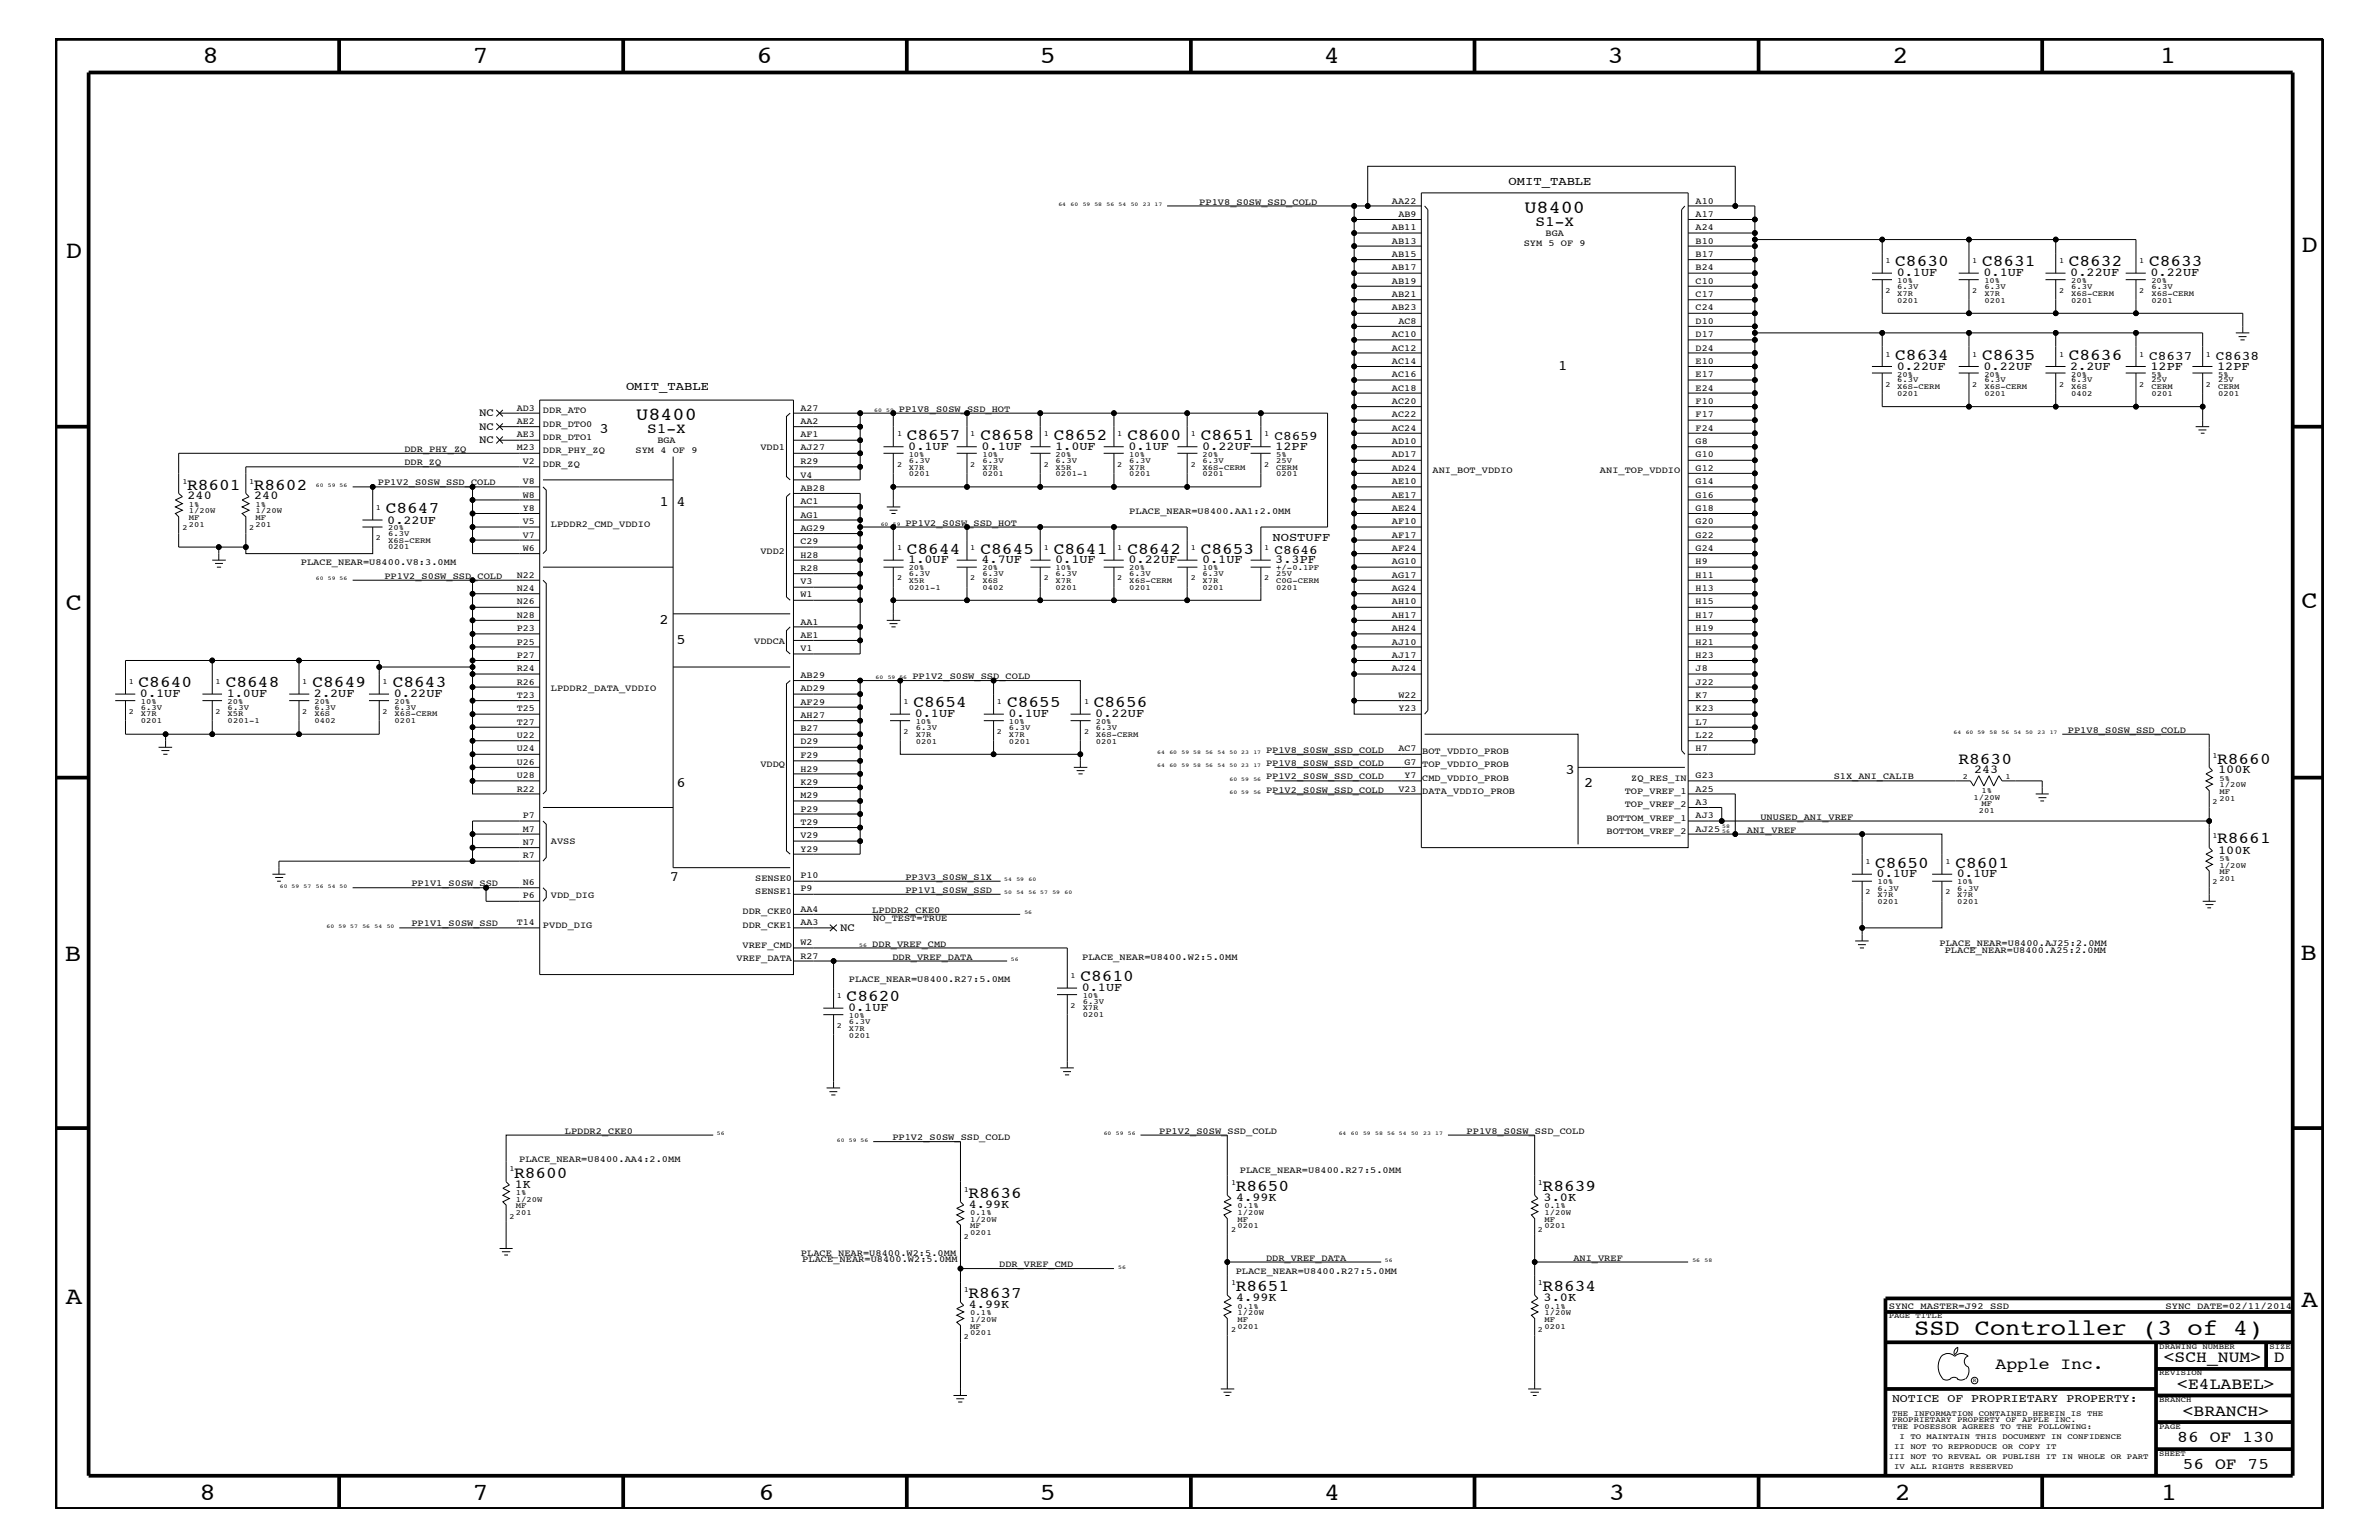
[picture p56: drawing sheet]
<svg xmlns="http://www.w3.org/2000/svg" width="432mm" height="279mm" viewBox="0 0 432 279" stroke-linecap="round" stroke-linejoin="round" font-family="sans-serif">
<defs><g id="words">
<g font-size="4.5">
<text x="36.7" y="11.5">8</text>
<text x="85.8" y="11.5">7</text>
<text x="137.3" y="11.5">6</text>
<text x="188.7" y="11.5">5</text>
<text x="240.3" y="11.5">4</text>
<text x="291.8" y="11.5">3</text>
<text x="343.5" y="11.5">2</text>
<text x="392" y="11.5">1</text>
<text x="11.9" y="46.8">D</text>
<text x="417.7" y="45.7">D</text>
<text x="11.9" y="110.6">C</text>
<text x="417.7" y="110.4">C</text>
<text x="11.8" y="174.3">B</text>
<text x="417.6" y="174.2">B</text>
<text x="11.9" y="236.7">A</text>
<text x="417.7" y="237.1">A</text>
<text x="36.2" y="272.1">8</text>
<text x="85.8" y="272.1">7</text>
<text x="137.7" y="272.1">6</text>
<text x="188.7" y="272.1">5</text>
<text x="240.4" y="272.1">4</text>
<text x="292" y="272.1">3</text>
<text x="343.9" y="272.1">2</text>
<text x="392.2" y="272.1">1</text>
</g>
<text font-size="4.1" x="347.4" y="242.3">SSD Controller (3 of 4)</text>
<g font-size="3.3">
<text x="276.7" y="38.6">U8400</text>
<text x="115.5" y="76.2">U8400</text>
</g>
<g font-size="3">
<text x="344" y="48.3">C8630</text>
<text x="359.7" y="48.3">C8631</text>
<text x="375.5" y="48.3">C8632</text>
<text x="390.1" y="48.3">C8633</text>
<text x="344" y="65.3">C8634</text>
<text x="359.7" y="65.3">C8635</text>
<text x="375.5" y="65.3">C8636</text>
<text x="164.6" y="79.9">C8657</text>
<text x="178" y="79.9">C8658</text>
<text x="191.3" y="79.9">C8652</text>
<text x="204.6" y="79.9">C8600</text>
<text x="217.9" y="79.9">C8651</text>
<text x="34" y="88.8">R8601</text>
<text x="46.1" y="88.8">R8602</text>
<text x="70" y="93.2">C8647</text>
<text x="164.6" y="100.4">C8644</text>
<text x="178" y="100.4">C8645</text>
<text x="191.3" y="100.4">C8641</text>
<text x="204.6" y="100.4">C8642</text>
<text x="217.9" y="100.4">C8653</text>
<text x="25.1" y="124.7">C8640</text>
<text x="41" y="124.7">C8648</text>
<text x="56.7" y="124.7">C8649</text>
<text x="71.3" y="124.7">C8643</text>
<text x="165.8" y="128.3">C8654</text>
<text x="182.8" y="128.3">C8655</text>
<text x="198.5" y="128.3">C8656</text>
<text x="355.5" y="138.6">R8630</text>
<text x="402.4" y="138.5">R8660</text>
<text x="402.4" y="153">R8661</text>
<text x="340.4" y="157.4">C8650</text>
<text x="354.9" y="157.4">C8601</text>
<text x="196.1" y="178">C8610</text>
<text x="153.7" y="181.6">C8620</text>
<text x="93.3" y="213.6">R8600</text>
<text x="175.8" y="217.3">R8636</text>
<text x="224.3" y="216.1">R8650</text>
<text x="280" y="216.1">R8639</text>
<text x="175.8" y="235.5">R8637</text>
<text x="224.3" y="234.3">R8651</text>
<text x="280" y="234.3">R8634</text>
<text x="362.2" y="248.4">Apple Inc.</text>
<text x="392.7" y="247.1">&lt;SCH_NUM&gt;</text>
<text x="395.2" y="252">&lt;E4LABEL&gt;</text>
<text x="412.7" y="247.1">D</text>
<text x="396.2" y="256.8">&lt;BRANCH&gt;</text>
<text x="395.2" y="261.6">86 OF 130</text>
<text x="396.2" y="266.6">56 OF 75</text>
</g>
<g font-size="2.6">
<text x="278.7" y="41">S1-X</text>
<text x="282.8" y="67.1">1</text>
<text x="108.8" y="78.6">3</text>
<text x="117.5" y="78.6">S1-X</text>
<text x="119.7" y="91.9">1</text>
<text x="122.8" y="91.9">4</text>
<text x="119.7" y="113.1">2</text>
<text x="122.8" y="116.8">5</text>
<text x="122.8" y="142.9">6</text>
<text x="284.1" y="140.4">3</text>
<text x="287.5" y="142.9">2</text>
<text x="121.6" y="159.8">7</text>
</g>
<g font-size="2.4">
<text x="390.1" y="65.3">C8637</text>
<text x="402.2" y="65.3">C8638</text>
<text x="231.3" y="79.9">C8659</text>
<text x="231.3" y="100.4">C8646</text>
</g>
<g font-size="2.2">
<text x="273.8" y="33.6">OMIT_TABLE</text>
<text x="344.3" y="50.2">0.1UF</text>
<text x="360" y="50.2">0.1UF</text>
<text x="375.8" y="50.2">0.22UF</text>
<text x="390.3" y="50.2">0.22UF</text>
<text x="113.6" y="70.8">OMIT_TABLE</text>
<text x="344.3" y="67.1">0.22UF</text>
<text x="360" y="67.1">0.22UF</text>
<text x="375.8" y="67.1">2.2UF</text>
<text x="390.3" y="67.1">12PF</text>
<text x="402.4" y="67.1">12PF</text>
<text x="164.8" y="81.6">0.1UF</text>
<text x="178.1" y="81.6">0.1UF</text>
<text x="191.5" y="81.6">1.0UF</text>
<text x="204.8" y="81.6">0.1UF</text>
<text x="218.2" y="81.6">0.22UF</text>
<text x="231.5" y="81.6">12PF</text>
<text x="34" y="90.6">240</text>
<text x="46.1" y="90.6">240</text>
<text x="70.3" y="95">0.22UF</text>
<text x="231" y="98.2">NOSTUFF</text>
<text x="164.8" y="102.2">1.0UF</text>
<text x="178.1" y="102.2">4.7UF</text>
<text x="191.5" y="102.2">0.1UF</text>
<text x="204.8" y="102.2">0.22UF</text>
<text x="218.2" y="102.2">0.1UF</text>
<text x="231.5" y="102.2">3.3PF</text>
<text x="25.4" y="126.5">0.1UF</text>
<text x="41.1" y="126.5">1.0UF</text>
<text x="57" y="126.5">2.2UF</text>
<text x="71.5" y="126.5">0.22UF</text>
<text x="166" y="130.2">0.1UF</text>
<text x="183" y="130.2">0.1UF</text>
<text x="198.8" y="130.2">0.22UF</text>
<text x="358.3" y="140.3">243</text>
<text x="402.6" y="140.3">100K</text>
<text x="402.6" y="154.9">100K</text>
<text x="340.6" y="159.2">0.1UF</text>
<text x="355.2" y="159.2">0.1UF</text>
<text x="196.3" y="179.9">0.1UF</text>
<text x="153.9" y="183.5">0.1UF</text>
<text x="93.5" y="215.5">1K</text>
<text x="175.9" y="219.1">4.99K</text>
<text x="224.4" y="217.9">4.99K</text>
<text x="280.2" y="217.9">3.0K</text>
<text x="175.9" y="237.3">4.99K</text>
<text x="224.4" y="236.1">4.99K</text>
<text x="280.2" y="236.1">3.0K</text>
</g>
<text font-size="2.1" x="343.4" y="254.4">NOTICE OF PROPRIETARY PROPERTY:</text>
<g font-size="2">
<text x="87" y="75.6">NC</text>
<text x="87" y="78">NC</text>
<text x="87" y="80.5">NC</text>
<text x="152.5" y="168.9">NC</text>
</g>
<g font-size="1.7">
<text x="217.7" y="37.2">PP1V8_S0SW_SSD_COLD</text>
<text x="252.6" y="36.9">AA22</text>
<text x="252.6" y="41.8">AB11</text>
<text x="253.8" y="39.3">AB9</text>
<text x="307.8" y="36.9">A10</text>
<text x="307.8" y="39.3">A17</text>
<text x="307.8" y="41.8">A24</text>
<text x="252.6" y="44.2">AB13</text>
<text x="252.6" y="46.6">AB15</text>
<text x="276.6" y="44.6">SYM 5 OF 9</text>
<text x="280.5" y="42.9">BGA</text>
<text x="307.8" y="44.2">B10</text>
<text x="307.8" y="46.6">B17</text>
<text x="252.6" y="49.1">AB17</text>
<text x="252.6" y="51.5">AB19</text>
<text x="252.6" y="53.9">AB21</text>
<text x="307.8" y="49.1">B24</text>
<text x="307.8" y="51.5">C10</text>
<text x="307.8" y="53.9">C17</text>
<text x="252.6" y="56.3">AB23</text>
<text x="253.8" y="58.7">AC8</text>
<text x="307.8" y="56.3">C24</text>
<text x="307.8" y="58.7">D10</text>
<text x="252.6" y="61.2">AC10</text>
<text x="252.6" y="63.6">AC12</text>
<text x="252.6" y="66">AC14</text>
<text x="307.8" y="61.2">D17</text>
<text x="307.8" y="63.6">D24</text>
<text x="307.8" y="66">E10</text>
<text x="252.6" y="68.4">AC16</text>
<text x="252.6" y="70.9">AC18</text>
<text x="307.8" y="68.4">E17</text>
<text x="307.8" y="70.9">E24</text>
<text x="93.8" y="74.5">AD3</text>
<text x="93.8" y="76.9">AE2</text>
<text x="98.6" y="75">DDR_ATO</text>
<text x="98.6" y="77.4">DDR_DTO0</text>
<text x="145.3" y="74.5">A27</text>
<text x="145.3" y="76.9">AA2</text>
<text x="163.2" y="74.7">PP1V8_S0SW_SSD_HOT</text>
<text x="252.6" y="73.3">AC20</text>
<text x="252.6" y="75.7">AC22</text>
<text x="307.8" y="73.3">F10</text>
<text x="307.8" y="75.7">F17</text>
<text x="73.4" y="82">DDR_PHY_ZQ</text>
<text x="93.8" y="79.4">AE3</text>
<text x="93.8" y="81.7">M23</text>
<text x="98.6" y="79.9">DDR_DTO1</text>
<text x="98.6" y="82.2">DDR_PHY_ZQ</text>
<text x="115.4" y="82.2">SYM 4 OF 9</text>
<text x="119.3" y="80.5">BGA</text>
<text x="138" y="81.6">VDD1</text>
<text x="145.3" y="79.4">AF1</text>
<text x="145.3" y="81.7">AJ27</text>
<text x="252.6" y="78.2">AC24</text>
<text x="252.6" y="80.5">AD10</text>
<text x="252.6" y="83">AD17</text>
<text x="307.8" y="78.2">F24</text>
<text x="307.8" y="80.5">G8</text>
<text x="307.8" y="83">G10</text>
<text x="68.6" y="88.1">PP1V2_S0SW_SSD_COLD</text>
<text x="73.4" y="84.4">DDR_ZQ</text>
<text x="94.9" y="84.2">V2</text>
<text x="94.9" y="87.8">V8</text>
<text x="98.6" y="84.7">DDR_ZQ</text>
<text x="145.3" y="84.2">R29</text>
<text x="145.3" y="86.6">V4</text>
<text x="145.3" y="89">AB28</text>
<text x="252.6" y="85.4">AD24</text>
<text x="252.6" y="87.8">AE10</text>
<text x="260" y="85.9">ANI_BOT_VDDIO</text>
<text x="290.4" y="85.9">ANI_TOP_VDDIO</text>
<text x="307.8" y="85.4">G12</text>
<text x="307.8" y="87.8">G14</text>
<text x="94.9" y="90.3">W8</text>
<text x="94.9" y="92.7">Y8</text>
<text x="94.9" y="95.1">V5</text>
<text x="100" y="95.6">LPDDR2_CMD_VDDIO</text>
<text x="145.3" y="91.5">AC1</text>
<text x="145.3" y="93.9">AG1</text>
<text x="164.3" y="95.4">PP1V2_S0SW_SSD_HOT</text>
<text x="205" y="93.2">PLACE_NEAR=U8400.AA1:2.0MM</text>
<text x="252.6" y="90.3">AE17</text>
<text x="252.6" y="92.7">AE24</text>
<text x="252.6" y="95.1">AF10</text>
<text x="307.8" y="90.3">G16</text>
<text x="307.8" y="92.7">G18</text>
<text x="307.8" y="95.1">G20</text>
<text x="94.9" y="97.6">V7</text>
<text x="94.9" y="99.9">W6</text>
<text x="138" y="100.4">VDD2</text>
<text x="145.3" y="96.3">AG29</text>
<text x="145.3" y="98.7">C29</text>
<text x="145.3" y="101.2">H28</text>
<text x="252.6" y="97.6">AF17</text>
<text x="252.6" y="99.9">AF24</text>
<text x="307.8" y="97.6">G22</text>
<text x="307.8" y="99.9">G24</text>
<text x="54.6" y="102.5">PLACE_NEAR=U8400.V8:3.0MM</text>
<text x="69.8" y="105">PP1V2_S0SW_SSD_COLD</text>
<text x="93.8" y="104.8">N22</text>
<text x="93.8" y="107.2">N24</text>
<text x="145.3" y="103.6">R28</text>
<text x="145.3" y="106">V3</text>
<text x="252.6" y="102.4">AG10</text>
<text x="252.6" y="104.8">AG17</text>
<text x="252.6" y="107.2">AG24</text>
<text x="307.8" y="102.4">H9</text>
<text x="307.8" y="104.8">H11</text>
<text x="307.8" y="107.2">H13</text>
<text x="93.8" y="109.7">N26</text>
<text x="93.8" y="112">N28</text>
<text x="145.3" y="108.4">W1</text>
<text x="145.3" y="113.3">AA1</text>
<text x="252.6" y="109.7">AH10</text>
<text x="252.6" y="112">AH17</text>
<text x="307.8" y="109.7">H15</text>
<text x="307.8" y="112">H17</text>
<text x="93.8" y="114.5">P23</text>
<text x="93.8" y="117">P25</text>
<text x="93.8" y="119.3">P27</text>
<text x="136.9" y="116.8">VDDCA</text>
<text x="145.3" y="115.7">AE1</text>
<text x="145.3" y="118.1">V1</text>
<text x="252.6" y="114.5">AH24</text>
<text x="252.6" y="117">AJ10</text>
<text x="252.6" y="119.3">AJ17</text>
<text x="307.8" y="114.5">H19</text>
<text x="307.8" y="117">H21</text>
<text x="307.8" y="119.3">H23</text>
<text x="93.8" y="121.8">R24</text>
<text x="93.8" y="124.2">R26</text>
<text x="100" y="125.3">LPDDR2_DATA_VDDIO</text>
<text x="145.3" y="123">AB29</text>
<text x="145.3" y="125.4">AD29</text>
<text x="165.6" y="123.2">PP1V2_S0SW_SSD_COLD</text>
<text x="252.6" y="121.8">AJ24</text>
<text x="307.8" y="121.8">J8</text>
<text x="307.8" y="124.2">J22</text>
<text x="93.8" y="129.1">T25</text>
<text x="93.8" y="131.5">T27</text>
<text x="93.8" y="126.6">T23</text>
<text x="145.3" y="127.9">AF29</text>
<text x="145.3" y="130.2">AH27</text>
<text x="253.8" y="126.6">W22</text>
<text x="253.8" y="129.1">Y23</text>
<text x="307.8" y="126.6">K7</text>
<text x="307.8" y="129.1">K23</text>
<text x="307.8" y="131.5">L7</text>
<text x="93.8" y="133.9">U22</text>
<text x="93.8" y="136.3">U24</text>
<text x="145.3" y="132.7">B27</text>
<text x="145.3" y="135.1">D29</text>
<text x="145.3" y="137.5">F29</text>
<text x="229.8" y="136.6">PP1V8_S0SW_SSD_COLD</text>
<text x="253.8" y="136.3">AC7</text>
<text x="258.1" y="136.8">BOT_VDDIO_PROB</text>
<text x="307.8" y="133.9">L22</text>
<text x="307.8" y="136.3">H7</text>
<text x="375.3" y="133">PP1V8_S0SW_SSD_COLD</text>
<text x="93.8" y="138.7">U26</text>
<text x="93.8" y="141.2">U28</text>
<text x="93.8" y="143.6">R22</text>
<text x="138" y="139.2">VDDQ</text>
<text x="145.3" y="140">H29</text>
<text x="145.3" y="142.4">K29</text>
<text x="229.8" y="139">PP1V8_S0SW_SSD_COLD</text>
<text x="229.8" y="143.9">PP1V2_S0SW_SSD_COLD</text>
<text x="229.8" y="141.4">PP1V2_S0SW_SSD_COLD</text>
<text x="253.8" y="143.6">V23</text>
<text x="254.9" y="141.2">Y7</text>
<text x="254.9" y="138.7">G7</text>
<text x="258.1" y="139.2">TOP_VDDIO_PROB</text>
<text x="258.1" y="141.7">CMD_VDDIO_PROB</text>
<text x="296.1" y="141.7">ZQ_RES_IN</text>
<text x="307.8" y="143.6">A25</text>
<text x="307.8" y="141.2">G23</text>
<text x="332.8" y="141.4">S1X_ANI_CALIB</text>
<text x="94.9" y="148.4">P7</text>
<text x="145.3" y="147.3">P29</text>
<text x="145.3" y="149.6">T29</text>
<text x="145.3" y="144.8">M29</text>
<text x="258.1" y="144">DATA_VDDIO_PROB</text>
<text x="291.6" y="149">BOTTOM_VREF_1</text>
<text x="294.9" y="144">TOP_VREF_1</text>
<text x="294.9" y="146.5">TOP_VREF_2</text>
<text x="307.8" y="146">A3</text>
<text x="307.8" y="148.4">AJ3</text>
<text x="319.5" y="148.7">UNUSED_ANI_VREF</text>
<text x="94.9" y="150.9">M7</text>
<text x="94.9" y="153.3">N7</text>
<text x="94.9" y="155.7">R7</text>
<text x="100" y="153.2">AVSS</text>
<text x="145.3" y="152.1">V29</text>
<text x="145.3" y="154.5">Y29</text>
<text x="291.6" y="151.3">BOTTOM_VREF_2</text>
<text x="307.8" y="150.9">AJ25</text>
<text x="317.1" y="151.1">ANI_VREF</text>
<text x="74.7" y="160.8">PP1V1_S0SW_SSD</text>
<text x="94.9" y="160.6">N6</text>
<text x="137.1" y="159.9">SENSE0</text>
<text x="145.3" y="159.4">P10</text>
<text x="145.3" y="161.7">P9</text>
<text x="164.3" y="159.6">PP3V3_S0SW_S1X</text>
<text x="164.3" y="162">PP1V1_S0SW_SSD</text>
<text x="93.8" y="167.8">T14</text>
<text x="94.9" y="163">P6</text>
<text x="100" y="162.8">VDD_DIG</text>
<text x="134.8" y="165.9">DDR_CKE0</text>
<text x="137.1" y="162.2">SENSE1</text>
<text x="145.3" y="165.4">AA4</text>
<text x="145.3" y="167.8">AA3</text>
<text x="158.3" y="165.6">LPDDR2_CKE0</text>
<text x="158.5" y="167.1">NO_TEST=TRUE</text>
<text x="74.7" y="168.1">PP1V1_S0SW_SSD</text>
<text x="98.6" y="168.3">PVDD_DIG</text>
<text x="134.8" y="172">VREF_CMD</text>
<text x="134.8" y="168.3">DDR_CKE1</text>
<text x="145.3" y="171.5">W2</text>
<text x="145.3" y="173.9">R27</text>
<text x="158.3" y="171.7">DDR_VREF_CMD</text>
<text x="352" y="171.6">PLACE_NEAR=U8400.AJ25:2.0MM</text>
<text x="353" y="172.8">PLACE_NEAR=U8400.A25:2.0MM</text>
<text x="133.7" y="174.4">VREF_DATA</text>
<text x="154.1" y="178.1">PLACE_NEAR=U8400.R27:5.0MM</text>
<text x="162" y="174.2">DDR_VREF_DATA</text>
<text x="196.4" y="174.2">PLACE_NEAR=U8400.W2:5.0MM</text>
<text x="102.5" y="205.7">LPDDR2_CKE0</text>
<text x="162" y="206.9">PP1V2_S0SW_SSD_COLD</text>
<text x="210.4" y="205.7">PP1V2_S0SW_SSD_COLD</text>
<text x="266.2" y="205.7">PP1V8_S0SW_SSD_COLD</text>
<text x="94.2" y="210.8">PLACE_NEAR=U8400.AA4:2.0MM</text>
<text x="225" y="212.8">PLACE_NEAR=U8400.R27:5.0MM</text>
<text x="145.4" y="227.9">PLACE_NEAR=U8400.W2:5.0MM</text>
<text x="145.6" y="229.1">PLACE_NEAR=U8400.W2:5.0MM</text>
<text x="181.4" y="229.9">DDR_VREF_CMD</text>
<text x="224.3" y="231.1">PLACE_NEAR=U8400.R27:5.0MM</text>
<text x="229.8" y="228.7">DDR_VREF_DATA</text>
<text x="285.6" y="228.7">ANI_VREF</text>
<text x="342.8" y="237.4">SYNC_MASTER=J92_SSD</text>
<text x="393" y="237.4">SYNC_DATE=02/11/2014</text>
</g>
<g font-size="1.4">
<text x="342.2" y="47.7">1</text>
<text x="358" y="47.7">1</text>
<text x="373.7" y="47.7">1</text>
<text x="388.3" y="47.7">1</text>
<text x="342.2" y="53.2">2</text>
<text x="344.3" y="51.3">10%</text>
<text x="344.3" y="52.4">6.3V</text>
<text x="344.3" y="53.6">X7R</text>
<text x="358" y="53.2">2</text>
<text x="360.2" y="51.3">10%</text>
<text x="360.2" y="53.6">X7R</text>
<text x="360.2" y="52.4">6.3V</text>
<text x="373.7" y="53.2">2</text>
<text x="375.9" y="51.3">20%</text>
<text x="375.9" y="53.6">X6S-CERM</text>
<text x="375.9" y="52.4">6.3V</text>
<text x="388.3" y="53.2">2</text>
<text x="390.5" y="51.3">20%</text>
<text x="390.5" y="53.6">X6S-CERM</text>
<text x="390.5" y="52.4">6.3V</text>
<text x="344.3" y="54.9">0201</text>
<text x="360.2" y="54.9">0201</text>
<text x="375.9" y="54.9">0201</text>
<text x="390.5" y="54.9">0201</text>
<text x="342.2" y="64.7">1</text>
<text x="358" y="64.7">1</text>
<text x="373.7" y="64.7">1</text>
<text x="388.3" y="64.7">1</text>
<text x="400.4" y="64.7">1</text>
<text x="342.2" y="70.1">2</text>
<text x="344.3" y="71.8">0201</text>
<text x="344.3" y="70.6">X6S-CERM</text>
<text x="344.3" y="69.4">6.3V</text>
<text x="344.3" y="68.4">20%</text>
<text x="358" y="70.1">2</text>
<text x="360.2" y="69.4">6.3V</text>
<text x="360.2" y="70.6">X6S-CERM</text>
<text x="360.2" y="68.4">20%</text>
<text x="360.2" y="71.8">0201</text>
<text x="373.7" y="70.1">2</text>
<text x="375.9" y="68.4">20%</text>
<text x="375.9" y="70.6">X6S</text>
<text x="375.9" y="69.4">6.3V</text>
<text x="375.9" y="71.8">0402</text>
<text x="388.3" y="70.1">2</text>
<text x="390.5" y="71.8">0201</text>
<text x="390.5" y="69.4">25V</text>
<text x="390.5" y="70.6">CERM</text>
<text x="390.5" y="68.4">5%</text>
<text x="400.4" y="70.1">2</text>
<text x="402.6" y="71.8">0201</text>
<text x="402.6" y="68.4">5%</text>
<text x="402.6" y="70.6">CERM</text>
<text x="402.6" y="69.4">25V</text>
<text x="162.8" y="79.2">1</text>
<text x="164.9" y="82.8">10%</text>
<text x="164.9" y="83.9">6.3V</text>
<text x="176.1" y="79.2">1</text>
<text x="178.3" y="83.9">6.3V</text>
<text x="178.3" y="82.8">10%</text>
<text x="189.5" y="79.2">1</text>
<text x="191.6" y="83.9">6.3V</text>
<text x="191.6" y="82.8">20%</text>
<text x="202.8" y="79.2">1</text>
<text x="205" y="83.9">6.3V</text>
<text x="205" y="82.8">10%</text>
<text x="216.2" y="79.2">1</text>
<text x="218.3" y="83.9">6.3V</text>
<text x="218.3" y="82.8">20%</text>
<text x="229.4" y="79.2">1</text>
<text x="231.6" y="83.9">25V</text>
<text x="231.6" y="82.8">5%</text>
<text x="33.1" y="87.7">1</text>
<text x="45.2" y="87.7">1</text>
<text x="162.8" y="84.7">2</text>
<text x="164.9" y="85.2">X7R</text>
<text x="164.9" y="86.4">0201</text>
<text x="176.1" y="84.7">2</text>
<text x="178.3" y="85.2">X7R</text>
<text x="178.3" y="86.4">0201</text>
<text x="189.5" y="84.7">2</text>
<text x="191.6" y="85.2">X5R</text>
<text x="191.6" y="86.4">0201-1</text>
<text x="202.8" y="84.7">2</text>
<text x="205" y="86.4">0201</text>
<text x="205" y="85.2">X7R</text>
<text x="216.2" y="84.7">2</text>
<text x="218.3" y="86.4">0201</text>
<text x="218.3" y="85.2">X6S-CERM</text>
<text x="229.4" y="84.7">2</text>
<text x="231.6" y="86.4">0201</text>
<text x="231.6" y="85.2">CERM</text>
<text x="34.3" y="95.6">201</text>
<text x="34.3" y="93.2">1/20W</text>
<text x="34.3" y="92">1%</text>
<text x="34.3" y="94.3">MF</text>
<text x="46.4" y="95.6">201</text>
<text x="46.4" y="93.2">1/20W</text>
<text x="46.4" y="92">1%</text>
<text x="46.4" y="94.3">MF</text>
<text x="68.2" y="92.6">1</text>
<text x="33.1" y="96.2">2</text>
<text x="45.2" y="96.2">2</text>
<text x="68.2" y="98">2</text>
<text x="70.4" y="99.7">0201</text>
<text x="70.4" y="97.3">6.3V</text>
<text x="70.4" y="98.5">X6S-CERM</text>
<text x="70.4" y="96.2">20%</text>
<text x="162.8" y="99.9">1</text>
<text x="176.1" y="99.9">1</text>
<text x="189.5" y="99.9">1</text>
<text x="202.8" y="99.9">1</text>
<text x="216.2" y="99.9">1</text>
<text x="229.4" y="99.9">1</text>
<text x="162.8" y="105.3">2</text>
<text x="164.9" y="103.5">20%</text>
<text x="164.9" y="105.8">X5R</text>
<text x="164.9" y="107">0201-1</text>
<text x="164.9" y="104.6">6.3V</text>
<text x="176.1" y="105.3">2</text>
<text x="178.3" y="105.8">X6S</text>
<text x="178.3" y="107">0402</text>
<text x="178.3" y="104.6">6.3V</text>
<text x="178.3" y="103.5">20%</text>
<text x="189.5" y="105.3">2</text>
<text x="191.6" y="105.8">X7R</text>
<text x="191.6" y="103.5">10%</text>
<text x="191.6" y="107">0201</text>
<text x="191.6" y="104.6">6.3V</text>
<text x="202.8" y="105.3">2</text>
<text x="205" y="107">0201</text>
<text x="205" y="104.6">6.3V</text>
<text x="205" y="105.8">X6S-CERM</text>
<text x="205" y="103.5">20%</text>
<text x="216.2" y="105.3">2</text>
<text x="218.3" y="104.6">6.3V</text>
<text x="218.3" y="103.5">10%</text>
<text x="218.3" y="105.8">X7R</text>
<text x="218.3" y="107">0201</text>
<text x="229.4" y="105.3">2</text>
<text x="231.6" y="104.6">25V</text>
<text x="231.6" y="107">0201</text>
<text x="231.6" y="105.8">C0G-CERM</text>
<text x="231.6" y="103.5">+/-0.1PF</text>
<text x="23.4" y="124.1">1</text>
<text x="39.1" y="124.1">1</text>
<text x="54.9" y="124.1">1</text>
<text x="69.4" y="124.1">1</text>
<text x="23.4" y="129.6">2</text>
<text x="25.6" y="131.3">0201</text>
<text x="25.6" y="130">X7R</text>
<text x="25.6" y="128.8">6.3V</text>
<text x="25.6" y="127.7">10%</text>
<text x="39.1" y="129.6">2</text>
<text x="41.3" y="128.8">6.3V</text>
<text x="41.3" y="127.7">20%</text>
<text x="41.3" y="130">X5R</text>
<text x="41.3" y="131.3">0201-1</text>
<text x="54.9" y="129.6">2</text>
<text x="57.1" y="130">X6S</text>
<text x="57.1" y="128.8">6.3V</text>
<text x="57.1" y="127.7">20%</text>
<text x="57.1" y="131.3">0402</text>
<text x="69.4" y="129.6">2</text>
<text x="71.6" y="131.3">0201</text>
<text x="71.6" y="127.7">20%</text>
<text x="71.6" y="128.8">6.3V</text>
<text x="71.6" y="130">X6S-CERM</text>
<text x="164" y="127.7">1</text>
<text x="166.2" y="131.3">10%</text>
<text x="180.9" y="127.7">1</text>
<text x="183.1" y="131.3">10%</text>
<text x="196.8" y="127.7">1</text>
<text x="198.9" y="131.3">20%</text>
<text x="164" y="133.2">2</text>
<text x="166.2" y="133.6">X7R</text>
<text x="166.2" y="134.9">0201</text>
<text x="166.2" y="132.4">6.3V</text>
<text x="180.9" y="133.2">2</text>
<text x="183.1" y="134.9">0201</text>
<text x="183.1" y="132.4">6.3V</text>
<text x="183.1" y="133.6">X7R</text>
<text x="196.8" y="133.2">2</text>
<text x="198.9" y="132.4">6.3V</text>
<text x="198.9" y="134.9">0201</text>
<text x="198.9" y="133.6">X6S-CERM</text>
<text x="401.6" y="137.4">1</text>
<text x="356.3" y="141.3">2</text>
<text x="359.6" y="143.9">1%</text>
<text x="364" y="141.3">1</text>
<text x="402.8" y="142.9">1/20W</text>
<text x="402.8" y="141.7">5%</text>
<text x="358.2" y="145.1">1/20W</text>
<text x="359.2" y="147.5">201</text>
<text x="359.6" y="146.2">MF</text>
<text x="401.6" y="145.9">2</text>
<text x="402.8" y="145.3">201</text>
<text x="402.8" y="144">MF</text>
<text x="401.6" y="152">1</text>
<text x="338.6" y="156.8">1</text>
<text x="340.8" y="160.5">10%</text>
<text x="340.8" y="161.6">6.3V</text>
<text x="353.1" y="156.8">1</text>
<text x="355.3" y="160.5">10%</text>
<text x="355.3" y="161.6">6.3V</text>
<text x="401.6" y="160.5">2</text>
<text x="402.8" y="157.4">1/20W</text>
<text x="402.8" y="159.9">201</text>
<text x="402.8" y="156.2">5%</text>
<text x="402.8" y="158.6">MF</text>
<text x="338.6" y="162.2">2</text>
<text x="340.8" y="162.8">X7R</text>
<text x="340.8" y="163.9">0201</text>
<text x="353.1" y="162.2">2</text>
<text x="355.3" y="162.8">X7R</text>
<text x="355.3" y="163.9">0201</text>
<text x="194.3" y="177.4">1</text>
<text x="151.9" y="181">1</text>
<text x="154.1" y="184.7">10%</text>
<text x="154.1" y="185.8">6.3V</text>
<text x="194.3" y="182.9">2</text>
<text x="196.5" y="181">10%</text>
<text x="196.5" y="183.3">X7R</text>
<text x="196.5" y="184.6">0201</text>
<text x="196.5" y="182.1">6.3V</text>
<text x="151.9" y="186.5">2</text>
<text x="154.1" y="187">X7R</text>
<text x="154.1" y="188.2">0201</text>
<text x="92.5" y="212.5">1</text>
<text x="223.4" y="215">1</text>
<text x="279.1" y="215">1</text>
<text x="92.5" y="221.1">2</text>
<text x="93.6" y="220.4">201</text>
<text x="93.6" y="218">1/20W</text>
<text x="93.6" y="219.2">MF</text>
<text x="93.6" y="216.9">1%</text>
<text x="174.9" y="216.2">1</text>
<text x="176.1" y="220.4">0.1%</text>
<text x="176.1" y="221.7">1/20W</text>
<text x="224.6" y="220.4">1/20W</text>
<text x="224.6" y="219.2">0.1%</text>
<text x="224.6" y="221.7">MF</text>
<text x="280.3" y="220.4">1/20W</text>
<text x="280.3" y="221.7">MF</text>
<text x="280.3" y="219.2">0.1%</text>
<text x="174.9" y="224.7">2</text>
<text x="176.1" y="224.1">0201</text>
<text x="176.1" y="222.9">MF</text>
<text x="223.4" y="223.5">2</text>
<text x="224.6" y="222.9">0201</text>
<text x="279.1" y="223.5">2</text>
<text x="280.3" y="222.9">0201</text>
<text x="223.4" y="233.2">1</text>
<text x="279.1" y="233.2">1</text>
<text x="174.9" y="234.4">1</text>
<text x="176.1" y="238.6">0.1%</text>
<text x="176.1" y="239.9">1/20W</text>
<text x="224.6" y="239.9">MF</text>
<text x="224.6" y="238.6">1/20W</text>
<text x="224.6" y="237.4">0.1%</text>
<text x="280.3" y="238.6">1/20W</text>
<text x="280.3" y="237.4">0.1%</text>
<text x="280.3" y="239.9">MF</text>
<text x="342.8" y="239.2">PAGE TITLE</text>
<text x="174.9" y="242.9">2</text>
<text x="176.1" y="241.1">MF</text>
<text x="176.1" y="242.3">0201</text>
<text x="223.4" y="241.7">2</text>
<text x="224.6" y="241.1">0201</text>
<text x="279.1" y="241.7">2</text>
<text x="280.3" y="241.1">0201</text>
<text x="391.9" y="244.7">DRAWING NUMBER</text>
<text x="411.9" y="244.7">SIZE</text>
<text x="391.9" y="249.5">REVISION</text>
<text x="343.4" y="256.8">THE INFORMATION CONTAINED HEREIN IS THE</text>
<text x="391.9" y="254.4">BRANCH</text>
<text x="343.4" y="258">PROPRIETARY PROPERTY OF APPLE INC.</text>
<text x="343.4" y="259.3">THE POSESSOR AGREES TO THE FOLLOWING:</text>
<text x="343.8" y="262.9">II NOT TO REPRODUCE OR COPY IT</text>
<text x="344.8" y="261.1">I TO MAINTAIN THIS DOCUMENT IN CONFIDENCE</text>
<text x="391.9" y="259.3">PAGE</text>
<text x="342.8" y="264.7">III NOT TO REVEAL OR PUBLISH IT IN WHOLE OR PART</text>
<text x="343.8" y="266.6">IV ALL RIGHTS RESERVED</text>
<text x="391.9" y="264.1">SHEET</text>
</g>
<g font-size="1">
<text x="192.1" y="37.4">64</text>
<text x="194.3" y="37.4">60</text>
<text x="196.5" y="37.4">59 58</text>
<text x="200.8" y="37.4">56</text>
<text x="203" y="37.4">54</text>
<text x="205.2" y="37.4">50</text>
<text x="207.4" y="37.4">23 17</text>
<text x="158.7" y="74.7">60</text>
<text x="160.9" y="74.7">59</text>
<text x="57.3" y="88.3">60</text>
<text x="59.5" y="88.3">59 56</text>
<text x="159.9" y="95.4">60</text>
<text x="162.1" y="95.4">59</text>
<text x="57.3" y="105.3">60</text>
<text x="59.5" y="105.3">59 56</text>
<text x="158.9" y="123.2">60</text>
<text x="161.1" y="123.2">59 56</text>
<text x="210.1" y="136.9">64</text>
<text x="212.3" y="136.9">60</text>
<text x="214.5" y="136.9">59 58</text>
<text x="218.8" y="136.9">56</text>
<text x="221" y="136.9">54</text>
<text x="223.2" y="136.9">50 23</text>
<text x="227.5" y="136.9">17</text>
<text x="354.6" y="133.2">64</text>
<text x="356.8" y="133.2">60 59</text>
<text x="361.1" y="133.2">58</text>
<text x="363.3" y="133.2">56</text>
<text x="365.5" y="133.2">54 50</text>
<text x="369.8" y="133.2">23</text>
<text x="372" y="133.2">17</text>
<text x="210.1" y="139.2">64</text>
<text x="212.3" y="139.2">60</text>
<text x="214.5" y="139.2">59 58</text>
<text x="218.8" y="139.2">56</text>
<text x="221" y="139.2">54</text>
<text x="223.2" y="139.2">50 23</text>
<text x="223.2" y="141.7">60 59</text>
<text x="227.5" y="139.2">17</text>
<text x="227.5" y="141.7">56</text>
<text x="223.2" y="144">60 59</text>
<text x="227.5" y="144">56</text>
<text x="312.6" y="151.1">56</text>
<text x="312.6" y="150.2">58</text>
<text x="50.8" y="161.1">60 59</text>
<text x="55.1" y="161.1">57</text>
<text x="57.3" y="161.1">56</text>
<text x="59.5" y="161.1">54 50</text>
<text x="182.3" y="159.9">54</text>
<text x="184.5" y="159.9">59</text>
<text x="186.7" y="159.9">60</text>
<text x="182.3" y="162.3">50</text>
<text x="184.5" y="162.3">54</text>
<text x="185.9" y="165.9">56</text>
<text x="186.7" y="162.3">56 57</text>
<text x="191" y="162.3">59</text>
<text x="193.2" y="162.3">60</text>
<text x="59.3" y="168.3">60</text>
<text x="61.5" y="168.3">59 57</text>
<text x="65.8" y="168.3">56</text>
<text x="68" y="168.3">54</text>
<text x="70.2" y="168.3">50</text>
<text x="156" y="171.7">56</text>
<text x="183.5" y="174.4">56</text>
<text x="130.1" y="205.9">56</text>
<text x="151.9" y="207.1">60</text>
<text x="154.1" y="207.1">59 56</text>
<text x="200.3" y="205.9">60</text>
<text x="202.5" y="205.9">59</text>
<text x="204.7" y="205.9">56</text>
<text x="243" y="205.9">64</text>
<text x="245.2" y="205.9">60</text>
<text x="247.4" y="205.9">59</text>
<text x="249.6" y="205.9">58</text>
<text x="251.8" y="205.9">56 54</text>
<text x="256.1" y="205.9">50</text>
<text x="258.3" y="205.9">23</text>
<text x="260.5" y="205.9">17</text>
<text x="202.9" y="230.2">56</text>
<text x="251.4" y="229">56</text>
<text x="307.2" y="229">56</text>
<text x="309.4" y="229">58</text>
<text x="358.1" y="250.7">R</text>
</g>
</g></defs>
<g fill="none" stroke="#000" stroke-width=".18">
<path d="M211.8 37.4h34M248.2 37.4v-7.2h66.8v7.2h-8.6M258 35h48.4v118.8h-48.4zM258 39.8h-12.2v2.5M258 37.4h-12.2v2.4M258.6 37.4l.6 .6v90.9l-.6 .7M305.8 37.4l-.6 .6v98.2l.6 .6M315 37.4h3.5v2.4h-12.1M318.5 39.8v2.5h-12.1M258 59.2h-12.2v2.5M258 56.8h-12.2v2.4M258 54.4h-12.2v2.4"/>
<path d="M258 51.9h-12.2v2.5M258 49.6h-12.2v2.3M258 47.1h-12.2v2.5M258 44.6h-12.2v2.5M258 42.3h-12.2v2.3M318.5 42.3v1.2M318.5 59.2v1.2M318.5 43.5v1.1h-12.1M318.5 44.6v2.5h-12.1M318.5 47.1v2.5h-12.1M318.5 49.6v2.3h-12.1M318.5 51.9v2.5h-12.1"/>
<path d="M318.5 54.4v2.4h-12.1M318.5 56.8v2.4h-12.1M318.5 43.5h23.1M339.8 49.6h3.6M339.8 50.7h3.6M341.6 50.7v6.1h15.8M355.5 49.6h3.7M355.5 50.7h3.7M357.4 43.5h-15.8v6.1M357.4 50.7v6.1h15.7M371.3 49.6h3.6M371.3 50.7h3.6"/>
<path d="M373.1 43.5h-15.7v6.1M373.1 50.7v6.1h14.6M373.1 49.6v-6.1h14.6v6.1M385.8 50.7h3.7M385.8 49.6h3.7M387.7 56.8h19.4v3.6M387.7 50.7v6.1M90.1 74.4l1.2 1.2M90.1 76.8l1.2 1.2M90.1 79.2l1.2 1.3M90.7 79.9h7.3M90.7 77.4h7.3"/>
<path d="M90.7 75h7.3M91.3 74.4l-1.2 1.2M91.3 76.8l-1.2 1.2M91.3 79.2l-1.2 1.3M98 72.6h46v104.2h-46zM143.4 75l-.7 .6v10.9l.7 .6M144 79.9h12.1v2.3M144 75h12.1v4.9M144 77.4h12.1M156.1 75h6M162.1 75v6.1M162.1 75h13.4v6.1"/>
<path d="M175.5 75h13.3M188.8 75v6.1M188.8 75h13.4v6.1M202.2 75h13.3M215.5 75v6.1M215.5 75h13.4v6.1M228.9 75h12.1v20.6h-12.1v6M258 78.6h-12.2v2.5M258 76.2h-12.2v2.4M258 73.8h-12.2v2.4M258 71.3h-12.2v2.5M258 68.9h-12.2v2.4"/>
<path d="M258 66.5h-12.2v2.4M258 64h-12.2v2.5M258 61.7h-12.2v2.3M318.5 60.4v1.3h-12.1M318.5 61.7v2.3h-12.1M318.5 64v2.5h-12.1M318.5 66.5v2.4h-12.1M318.5 68.9v2.4h-12.1M318.5 71.3v2.5h-12.1M318.5 73.8v2.4h-12.1M318.5 76.2v2.4h-12.1M318.5 78.6v2.5h-12.1"/>
<path d="M318.5 60.4h23.1M339.8 66.5h3.6M339.8 67.7h3.6M341.6 67.7v6.1h15.8M355.5 66.5h3.7M355.5 67.7h3.7M357.4 60.4h-15.8v6.1M357.4 67.7v6.1h15.7M371.3 66.5h3.6M371.3 67.7h3.6M373.1 60.4h-15.7v6.1M373.1 67.7v6.1h14.6"/>
<path d="M385.8 67.7h3.7M385.8 66.5h3.7M387.7 67.7v6.1h12.1M387.7 66.5v-6.1h12.1v6.1M387.7 60.4h-14.6v6.1M397.9 66.5h3.7M397.9 67.7h3.7M398.5 77.4h2.5M399 78h1.5M399.5 78.6h.6M399.8 67.7v9.7M405.8 60.4h2.5"/>
<path d="M406.3 61.1h1.5M406.7 61.7h.7M39.7 99.3v2.3M64 88.3h3.6M65.8 95.6h3.6M65.8 94.3h3.6M67.6 95.6v4.8h-23v-1.1M85.8 98v2.4h12.2M85.8 88.3v2.4M85.8 93.2v2.4M98 82.2h-65.6v7.3l.7 .6-1.3 .6 1.3 .7-1.3 .6 1.3 .6-1.3 .6 .6 .6v5.5h7.3M98 84.7h-53.4v4.8l.6 .6-1.3 .6 1.3 .7-1.3 .6 1.3 .6-1.3 .6 .7 .6v5.5h-4.9"/>
<path d="M98 88.3h-30.4v6M98 90.7h-12.2v2.5h12.2M98 95.6h-12.2v2.4h12.2M98.6 88.3l.5 .6v11l-.5 .5M98.6 87.1h23.6M122.2 82.8v74.6h21.2M143.4 89.5l-.7 .6v18.2l.7 .6M144 84.7h12.1v2.4h-12.1M144 99.3h12.1v2.3M144 92h12.1M144 89.5h12.1v2.5M144 82.2h12.1"/>
<path d="M144 96.8h12.1M156.1 95.6h6M156.1 82.2v2.5M156.1 94.3v5M156.1 92v2.3h-12.1M160.4 82.2h3.6M160.4 81.1h3.6M161 92h2.4M161.5 92.6h1.4M161.8 93.2h.8M162.1 82.2v6.1h13.4v-6.1M162.1 88.3v3.7"/>
<path d="M173.7 81.1h3.6M173.7 82.2h3.6M175.5 95.6h13.3M187 82.2h3.7M187 81.1h3.7M188.8 82.2v6.1h-13.3M188.8 88.3h13.4M200.3 81.1h3.7M200.3 82.2h3.7M202.2 95.6h13.3v6M202.2 82.2v6.1h13.3v-6.1M213.7 81.1h3.6"/>
<path d="M213.7 82.2h3.6M227 81.1h3.6M227 82.2h3.6M228.9 82.2v6.1h-13.4M258 98h-12.2v2.4M258 95.6h-12.2v2.4M258 93.2h-12.2v2.4M258 90.7h-12.2v2.5M258 88.3h-12.2v2.4M258 85.9h-12.2v2.4M258 83.5h-12.2v2.4M258 81.1h-12.2v2.4"/>
<path d="M318.5 81.1v2.4h-12.1M318.5 83.5v2.4h-12.1M318.5 85.9v2.4h-12.1M318.5 88.3v2.4h-12.1M318.5 90.7v2.5h-12.1M318.5 93.2v2.4h-12.1M318.5 95.6v2.4h-12.1M318.5 98v2.4h-12.1M38.5 101.6h2.5M38.5 119.8h-15.7v6.1M39 102.2h1.5M39.4 102.9h.7"/>
<path d="M54.3 119.8h14.5v6.1M64 105.3h21.8M98 119.8h-12.2v1.2M98 117.4h-12.2v2.4M98 115h-12.2v2.4M98 112.6h-12.2v2.4M98 110.2h-12.2v2.4M98 107.7h-12.2v2.5M98 105.3h-12.2v2.4M98.6 105.3l.5 .6v37.6l-.5 .5M98.6 102.9h23.6M122.2 111.4h21.2"/>
<path d="M143.4 113.7l-.7 .7v3.7l.7 .5M144 113.7h12.1v2.5M144 108.9h12.1v4.8M144 106.5h12.1v2.4M144 101.6h12.1v2.5M144 116.2h12.1M144 104.1h12.1M156.1 116.2v2.4h-12.1M156.1 104.1v2.4M160.4 102.9h3.6M160.4 101.6h3.6M161 112.6h2.4"/>
<path d="M161.5 113.1h1.4M161.8 113.7h.8M162.1 102.9v6h13.4v-6M162.1 101.6v-6h13.4v6M162.1 108.9v3.7M173.7 101.6h3.6M173.7 102.9h3.6M175.5 108.9h13.3M187 102.9h3.7M187 101.6h3.7M188.8 102.9v6h13.4v-6M188.8 101.6v-6h13.4v6"/>
<path d="M200.3 101.6h3.7M200.3 102.9h3.7M202.2 108.9h13.3M213.7 101.6h3.6M213.7 102.9h3.6M215.5 102.9v6h13.4v-6M227 101.6h3.6M227 102.9h3.6M258 119.8h-12.2v2.5h12.2M258 117.4h-12.2v2.4M258 115h-12.2v2.4M258 112.6h-12.2v2.4"/>
<path d="M258 110.2h-12.2v2.4M258 107.7h-12.2v2.5M258 105.3h-12.2v2.4M258 102.9h-12.2v2.4M258 100.4h-12.2v2.5M318.5 100.4v2.5h-12.1M318.5 102.9v2.4h-12.1M318.5 105.3v2.4h-12.1M318.5 107.7v2.5h-12.1M318.5 110.2v2.4h-12.1M318.5 112.6v2.4h-12.1M318.5 115v2.4h-12.1"/>
<path d="M318.5 117.4v2.4h-12.1M318.5 119.8v2.5h-12.1M20.9 127.1h3.7M20.9 125.9h3.7M22.8 127.1v6.1h15.7M28.8 135.6h2.4M29.3 136.2h1.4M29.6 136.8h.8M30.1 133.2v2.4M36.7 125.9h3.6M36.7 127.1h3.6M38.5 127.1v6.1h15.8v-6.1"/>
<path d="M38.5 125.9v-6.1h15.8v6.1M52.5 127.1h3.6M52.5 125.9h3.6M67 127.1h3.6M67 125.9h3.6M68.8 121h17v1.3M68.8 127.1v6.1h-14.5M98 139.2h-12.2v2.5M98 136.8h-12.2v2.4M98 134.4h-12.2v2.4M98 131.9h-12.2v2.5M98 129.6h-12.2v2.3"/>
<path d="M98 127.1h-12.2v2.5M98 124.7h-12.2v2.4M98 122.3h-12.2v2.4M122.2 121h21.2M143.4 123.5l-.7 .6v30.3l.7 .6M144 138h12.1v2.4M144 135.6h12.1v2.4M144 133.2h12.1v2.4M144 130.8h12.1v2.4M144 128.3h12.1v2.5M144 125.9h12.1v2.4M144 123.5h12.1v2.4"/>
<path d="M156.1 123.5h7.3M161.5 130.8h3.7M161.5 129.6h3.7M163.4 123.5h16.9v6.1M163.4 130.8v6h16.9M163.4 123.5v6.1M178.6 130.8h3.6M178.6 129.6h3.6M180.3 130.8v6h15.8M180.3 123.5h15.8v6.1M194.3 129.6h3.7M194.3 130.8h3.7"/>
<path d="M194.9 139.2h2.5M195.4 139.8h1.5M196.1 130.8v8.4M231.3 139.2h26.7M231.3 136.8h26.7M245.8 122.3v4.8M258 127.1h-12.2v2.5h12.2M258.6 133.2h27.8v20M286.4 139.2h19.4M318.5 134.4v2.4h-12.1M318.5 122.3v2.4h-12.1M318.5 124.7v2.4h-12.1"/>
<path d="M318.5 127.1v2.5h-12.1M318.5 129.6v2.3h-12.1M318.5 131.9v2.5h-12.1M374.3 133.2h26.7v6l.6 .6-1.2 .6 1.2 .7-1.2 .6 1.2 .6-1.2 .6 .6 .6v10.3l.6 .6-1.2 .6 1.2 .6-1.2 .6 1.2 .6-1.2 .6 .6 .6v5.5M49.4 158.6h2.4M50 159.2h1.4M50.3 159.9h.7M85.8 153.8v2.4M98 151.3h-12.2v2.5h12.2M98 141.7h-12.2v2.3h12.2M98 156.2h-47.4v2.4M98 149h-12.2v2.3"/>
<path d="M98.6 149l.5 .5v6.1l-.5 .6M98.6 146.5h23.6M144 152.6h12.1v2.4h-12.1M144 150.1h12.1v2.5M144 147.7h12.1v2.4M144 145.3h12.1v2.4M144 142.9h12.1v2.4M144 140.4h12.1v2.5M144 159.9h37.6M195.7 140.4h.8M231.3 144h26.7M231.3 141.7h26.7"/>
<path d="M306.4 144h8.6v7.3h-8.6M306.4 146.5h6.1v2.5M306.4 141.7h51.2l.6 .9 1-1.9 .9 1.9 .9-1.9 .9 1.9 .9-1.9 .6 1h7.3v2.3M306.4 149h94.6M315 151.3h23v7.3M336.1 158.6h3.7M336.1 159.9h3.7M338 151.3h14.5v7.3M338 159.9v10.8M350.7 158.6h3.6M350.7 159.9h3.6M352.5 159.9v8.4h-14.5"/>
<path d="M369.5 144h2.4M370 144.7h1.4M370.3 145.3h.7M64 161.1h34M72.5 168.3h25.5M88.2 161.1v2.4h9.8M98.6 161.1l.5 .6v1.1l-.5 .7M144 162.2h37.6M144 168.3h7.3M144 165.9h41.2M144 174.4h7.3M144 172h49.7v7.3"/>
<path d="M150.6 167.8l1.3 1.1M151.9 167.8l-1.3 1.1M182.8 174.4h-31.5v8.5M191.9 179.3h3.6M336.7 170.7h2.5M337.2 171.4h1.5M337.6 172h.7M399.8 163.5h2.4M400.3 164.1h1.4M400.6 164.7h.7M149.4 182.9h3.7M149.4 184.1h3.7"/>
<path d="M150 197.4h2.5M150.5 198.1h1.5M150.9 198.7h.7M151.3 184.1v13.3M191.9 180.5h3.6M192.4 193.7h2.5M193 194.4h1.4M193.3 195h.8M193.7 180.5v13.2M129.5 205.9h-37.6v8.5l.6 .6-1.2 .6 1.2 .6-1.2 .7 1.2 .6-1.2 .5 .6 .6v7.9M158.5 207.1h15.8v10.9l.6 .6-1.2 .6 1.2 .6-1.2 .6 1.2 .7-1.2 .6 .6 .6v7.9h27.9M207 205.9h15.8v11l.6 .6-1.2 .5 1.2 .6-1.2 .6 1.2 .6-1.2 .6 .6 .7v7.9h27.9"/>
<path d="M262.8 205.9h15.8v11l.5 .6-1.1 .5 1.1 .6-1.1 .6 1.1 .6-1.1 .6 .6 .7v7.9h27.8M90.7 226.5h2.3M91.1 227.1h1.5M91.5 227.7h.7M174.3 230.2v6l.6 .6-1.2 .6 1.2 .6-1.2 .6 1.2 .6-1.2 .7 .6 .6v12.7M222.8 229v6l.6 .6-1.2 .6 1.2 .6-1.2 .6 1.2 .6-1.2 .6 .6 .6v12.8M278.6 229v6l.5 .6-1.1 .6 1.1 .6-1.1 .6 1.1 .6-1.1 .6 .6 .6v12.8M173.1 253.2h2.4M173.6 253.8h1.4M173.9 254.4h.8M221.6 252h2.4M222.1 252.6h1.4"/>
<path d="M222.4 253.2h.8M277.4 252h2.3M277.8 252.6h1.5M278.2 253.2h.7M352.3 246.1a1.72 1.72 0 0 1 2.5 0 1.69 1.69 0 0 1 2.4 0M352.4 246a3.2 3.2 0 0 0 .4 4.3l.8 .1 .4-.2M354 250.2l.7-.3 .7 .3M355.2 250.2l.7 .2 .7-.2M355.3 244.4v.3a1.18 1.18 0 0 1-.6 1.1M355.4 244.4a.99 .99 0 0 0-.6 1.4M357.2 246a1.04 1.04 0 0 0-.7 1 1.04 1.04 0 0 0 .7 1M357.3 248l.1 .7a2.11 2.11 0 0 1-.6 1.5"/>
<circle cx="245.8" cy="39.8" r=".42"/>
<circle cx="245.8" cy="37.4" r=".42"/>
<circle cx="248.2" cy="37.4" r=".42"/>
<circle cx="315" cy="37.4" r=".42"/>
<circle cx="318.5" cy="39.8" r=".42"/>
<circle cx="245.8" cy="51.9" r=".42"/>
<circle cx="245.8" cy="42.3" r=".42"/>
<circle cx="245.8" cy="56.8" r=".42"/>
<circle cx="245.8" cy="47.1" r=".42"/>
<circle cx="245.8" cy="49.6" r=".42"/>
<circle cx="245.8" cy="44.6" r=".42"/>
<circle cx="245.8" cy="59.2" r=".42"/>
<circle cx="245.8" cy="54.4" r=".42"/>
<circle cx="318.5" cy="59.2" r=".42"/>
<circle cx="318.5" cy="54.4" r=".42"/>
<circle cx="318.5" cy="42.3" r=".42"/>
<circle cx="318.5" cy="43.5" r=".42"/>
<circle cx="318.5" cy="49.6" r=".42"/>
<circle cx="318.5" cy="51.9" r=".42"/>
<circle cx="318.5" cy="44.6" r=".42"/>
<circle cx="318.5" cy="56.8" r=".42"/>
<circle cx="318.5" cy="47.1" r=".42"/>
<circle cx="341.6" cy="43.5" r=".42"/>
<circle cx="357.4" cy="43.5" r=".42"/>
<circle cx="357.4" cy="56.8" r=".42"/>
<circle cx="373.1" cy="56.8" r=".42"/>
<circle cx="373.1" cy="43.5" r=".42"/>
<circle cx="387.7" cy="56.8" r=".42"/>
<circle cx="156.1" cy="79.9" r=".42"/>
<circle cx="156.1" cy="77.4" r=".42"/>
<circle cx="156.1" cy="75" r=".42"/>
<circle cx="162.1" cy="75" r=".42"/>
<circle cx="175.5" cy="75" r=".42"/>
<circle cx="188.8" cy="75" r=".42"/>
<circle cx="202.2" cy="75" r=".42"/>
<circle cx="215.5" cy="75" r=".42"/>
<circle cx="228.9" cy="75" r=".42"/>
<circle cx="245.8" cy="76.2" r=".42"/>
<circle cx="245.8" cy="68.9" r=".42"/>
<circle cx="245.8" cy="64" r=".42"/>
<circle cx="245.8" cy="78.6" r=".42"/>
<circle cx="245.8" cy="61.7" r=".42"/>
<circle cx="245.8" cy="66.5" r=".42"/>
<circle cx="245.8" cy="73.8" r=".42"/>
<circle cx="245.8" cy="71.3" r=".42"/>
<circle cx="318.5" cy="60.4" r=".42"/>
<circle cx="318.5" cy="64" r=".42"/>
<circle cx="318.5" cy="71.3" r=".42"/>
<circle cx="318.5" cy="68.9" r=".42"/>
<circle cx="318.5" cy="76.2" r=".42"/>
<circle cx="318.5" cy="78.6" r=".42"/>
<circle cx="318.5" cy="61.7" r=".42"/>
<circle cx="318.5" cy="66.5" r=".42"/>
<circle cx="318.5" cy="73.8" r=".42"/>
<circle cx="341.6" cy="60.4" r=".42"/>
<circle cx="357.4" cy="73.8" r=".42"/>
<circle cx="357.4" cy="60.4" r=".42"/>
<circle cx="373.1" cy="73.8" r=".42"/>
<circle cx="373.1" cy="60.4" r=".42"/>
<circle cx="387.7" cy="60.4" r=".42"/>
<circle cx="387.7" cy="73.8" r=".42"/>
<circle cx="399.8" cy="73.8" r=".42"/>
<circle cx="39.7" cy="99.3" r=".42"/>
<circle cx="44.6" cy="99.3" r=".42"/>
<circle cx="67.6" cy="88.3" r=".42"/>
<circle cx="85.8" cy="88.3" r=".42"/>
<circle cx="85.8" cy="95.6" r=".42"/>
<circle cx="85.8" cy="90.7" r=".42"/>
<circle cx="85.8" cy="98" r=".42"/>
<circle cx="85.8" cy="93.2" r=".42"/>
<circle cx="156.1" cy="96.8" r=".42"/>
<circle cx="156.1" cy="99.3" r=".42"/>
<circle cx="156.1" cy="84.7" r=".42"/>
<circle cx="156.1" cy="94.3" r=".42"/>
<circle cx="156.1" cy="95.6" r=".42"/>
<circle cx="156.1" cy="92" r=".42"/>
<circle cx="156.1" cy="82.2" r=".42"/>
<circle cx="162.1" cy="88.3" r=".42"/>
<circle cx="162.1" cy="95.6" r=".42"/>
<circle cx="175.5" cy="95.6" r=".42"/>
<circle cx="175.5" cy="88.3" r=".42"/>
<circle cx="188.8" cy="95.6" r=".42"/>
<circle cx="188.8" cy="88.3" r=".42"/>
<circle cx="202.2" cy="95.6" r=".42"/>
<circle cx="202.2" cy="88.3" r=".42"/>
<circle cx="215.5" cy="88.3" r=".42"/>
<circle cx="245.8" cy="81.1" r=".42"/>
<circle cx="245.8" cy="88.3" r=".42"/>
<circle cx="245.8" cy="85.9" r=".42"/>
<circle cx="245.8" cy="98" r=".42"/>
<circle cx="245.8" cy="90.7" r=".42"/>
<circle cx="245.8" cy="93.2" r=".42"/>
<circle cx="245.8" cy="95.6" r=".42"/>
<circle cx="245.8" cy="83.5" r=".42"/>
<circle cx="318.5" cy="88.3" r=".42"/>
<circle cx="318.5" cy="81.1" r=".42"/>
<circle cx="318.5" cy="90.7" r=".42"/>
<circle cx="318.5" cy="95.6" r=".42"/>
<circle cx="318.5" cy="98" r=".42"/>
<circle cx="318.5" cy="83.5" r=".42"/>
<circle cx="318.5" cy="85.9" r=".42"/>
<circle cx="318.5" cy="93.2" r=".42"/>
<circle cx="38.5" cy="119.8" r=".42"/>
<circle cx="54.3" cy="119.8" r=".42"/>
<circle cx="85.8" cy="119.8" r=".42"/>
<circle cx="85.8" cy="115" r=".42"/>
<circle cx="85.8" cy="110.2" r=".42"/>
<circle cx="85.8" cy="112.6" r=".42"/>
<circle cx="85.8" cy="117.4" r=".42"/>
<circle cx="85.8" cy="107.7" r=".42"/>
<circle cx="85.8" cy="105.3" r=".42"/>
<circle cx="156.1" cy="104.1" r=".42"/>
<circle cx="156.1" cy="106.5" r=".42"/>
<circle cx="156.1" cy="101.6" r=".42"/>
<circle cx="156.1" cy="108.9" r=".42"/>
<circle cx="156.1" cy="113.7" r=".42"/>
<circle cx="156.1" cy="116.2" r=".42"/>
<circle cx="162.1" cy="108.9" r=".42"/>
<circle cx="175.5" cy="108.9" r=".42"/>
<circle cx="188.8" cy="108.9" r=".42"/>
<circle cx="202.2" cy="108.9" r=".42"/>
<circle cx="215.5" cy="108.9" r=".42"/>
<circle cx="245.8" cy="102.9" r=".42"/>
<circle cx="245.8" cy="117.4" r=".42"/>
<circle cx="245.8" cy="100.4" r=".42"/>
<circle cx="245.8" cy="105.3" r=".42"/>
<circle cx="245.8" cy="107.7" r=".42"/>
<circle cx="245.8" cy="119.8" r=".42"/>
<circle cx="245.8" cy="110.2" r=".42"/>
<circle cx="245.8" cy="112.6" r=".42"/>
<circle cx="245.8" cy="115" r=".42"/>
<circle cx="318.5" cy="115" r=".42"/>
<circle cx="318.5" cy="119.8" r=".42"/>
<circle cx="318.5" cy="105.3" r=".42"/>
<circle cx="318.5" cy="102.9" r=".42"/>
<circle cx="318.5" cy="110.2" r=".42"/>
<circle cx="318.5" cy="112.6" r=".42"/>
<circle cx="318.5" cy="107.7" r=".42"/>
<circle cx="318.5" cy="100.4" r=".42"/>
<circle cx="318.5" cy="117.4" r=".42"/>
<circle cx="30.1" cy="133.2" r=".42"/>
<circle cx="38.5" cy="133.2" r=".42"/>
<circle cx="54.3" cy="133.2" r=".42"/>
<circle cx="68.8" cy="121" r=".42"/>
<circle cx="85.8" cy="122.3" r=".42"/>
<circle cx="85.8" cy="131.9" r=".42"/>
<circle cx="85.8" cy="136.8" r=".42"/>
<circle cx="85.8" cy="127.1" r=".42"/>
<circle cx="85.8" cy="124.7" r=".42"/>
<circle cx="85.8" cy="129.6" r=".42"/>
<circle cx="85.8" cy="121" r=".42"/>
<circle cx="85.8" cy="134.4" r=".42"/>
<circle cx="85.8" cy="139.2" r=".42"/>
<circle cx="156.1" cy="130.8" r=".42"/>
<circle cx="156.1" cy="135.6" r=".42"/>
<circle cx="156.1" cy="123.5" r=".42"/>
<circle cx="156.1" cy="138" r=".42"/>
<circle cx="156.1" cy="128.3" r=".42"/>
<circle cx="156.1" cy="125.9" r=".42"/>
<circle cx="156.1" cy="133.2" r=".42"/>
<circle cx="163.4" cy="123.5" r=".42"/>
<circle cx="180.3" cy="136.8" r=".42"/>
<circle cx="180.3" cy="123.5" r=".42"/>
<circle cx="196.1" cy="136.8" r=".42"/>
<circle cx="245.8" cy="127.1" r=".42"/>
<circle cx="245.8" cy="122.3" r=".42"/>
<circle cx="318.5" cy="124.7" r=".42"/>
<circle cx="318.5" cy="131.9" r=".42"/>
<circle cx="318.5" cy="129.6" r=".42"/>
<circle cx="318.5" cy="134.4" r=".42"/>
<circle cx="318.5" cy="127.1" r=".42"/>
<circle cx="318.5" cy="122.3" r=".42"/>
<circle cx="85.8" cy="156.2" r=".42"/>
<circle cx="85.8" cy="151.3" r=".42"/>
<circle cx="85.8" cy="141.7" r=".42"/>
<circle cx="85.8" cy="153.8" r=".42"/>
<circle cx="156.1" cy="147.7" r=".42"/>
<circle cx="156.1" cy="140.4" r=".42"/>
<circle cx="156.1" cy="152.6" r=".42"/>
<circle cx="156.1" cy="145.3" r=".42"/>
<circle cx="156.1" cy="150.1" r=".42"/>
<circle cx="156.1" cy="142.9" r=".42"/>
<circle cx="312.5" cy="149" r=".42"/>
<circle cx="315" cy="151.3" r=".42"/>
<circle cx="338" cy="151.3" r=".42"/>
<circle cx="401" cy="149" r=".42"/>
<circle cx="88.2" cy="161.1" r=".42"/>
<circle cx="151.3" cy="174.4" r=".42"/>
<circle cx="338" cy="168.3" r=".42"/>
<circle cx="174.3" cy="230.2" r=".42"/>
<circle cx="222.8" cy="229" r=".42"/>
<circle cx="278.6" cy="229" r=".42"/>
<circle cx="358.4" cy="250.5" r=".59"/>
</g>
<g fill="none" stroke="#000" stroke-width=".68" stroke-linecap="butt">
<path d="M10.1 7.1h411.5v266.7h-411.5zM16.1 13.2h400v254.5h-400zM61.6 7.1v6.1M113.1 7.1v6.1M164.6 7.1v6.1M216.2 7.1v6.1M267.6 7.1v6.1M319.2 7.1v6.1M370.7 7.1v6.1M10.1 77.4h6M416.1 77.4h5.5M10.1 141.1h6"/>
<path d="M416.1 141.1h5.5M10.1 204.7h6M416.1 204.7h5.5M342.2 238h73.9M416.1 235.6h-73.9v32.1M342.2 243.5h73.9M342.2 252h49.1M391.3 258h24.8M391.3 253.2h24.8M391.3 248.4h24.8M391.3 243.5v24.2M411.3 243.5v4.9"/>
<path d="M61.6 267.7v6.1M113.1 267.7v6.1M164.6 267.7v6.1M216.2 268v5.8M267.6 267.7v6.1M319.2 267.7v6.1M370.7 267.7v6.1M391.3 262.9h24.8"/>
</g>
<g fill="#000">
<circle cx="245.8" cy="39.8" r=".42"/>
<circle cx="245.8" cy="37.4" r=".42"/>
<circle cx="248.2" cy="37.4" r=".42"/>
<circle cx="315" cy="37.4" r=".42"/>
<circle cx="318.5" cy="39.8" r=".42"/>
<circle cx="245.8" cy="56.8" r=".42"/>
<circle cx="245.8" cy="42.3" r=".42"/>
<circle cx="245.8" cy="59.2" r=".42"/>
<circle cx="245.8" cy="47.1" r=".42"/>
<circle cx="245.8" cy="49.6" r=".42"/>
<circle cx="245.8" cy="54.4" r=".42"/>
<circle cx="245.8" cy="44.6" r=".42"/>
<circle cx="245.8" cy="51.9" r=".42"/>
<circle cx="318.5" cy="43.5" r=".42"/>
<circle cx="318.5" cy="51.9" r=".42"/>
<circle cx="318.5" cy="42.3" r=".42"/>
<circle cx="318.5" cy="49.6" r=".42"/>
<circle cx="318.5" cy="47.1" r=".42"/>
<circle cx="318.5" cy="54.4" r=".42"/>
<circle cx="318.5" cy="59.2" r=".42"/>
<circle cx="318.5" cy="44.6" r=".42"/>
<circle cx="318.5" cy="56.8" r=".42"/>
<circle cx="341.6" cy="43.5" r=".42"/>
<circle cx="357.4" cy="43.5" r=".42"/>
<circle cx="357.4" cy="56.8" r=".42"/>
<circle cx="373.1" cy="43.5" r=".42"/>
<circle cx="373.1" cy="56.8" r=".42"/>
<circle cx="387.7" cy="56.8" r=".42"/>
<circle cx="156.1" cy="79.9" r=".42"/>
<circle cx="156.1" cy="77.4" r=".42"/>
<circle cx="156.1" cy="75" r=".42"/>
<circle cx="162.1" cy="75" r=".42"/>
<circle cx="175.5" cy="75" r=".42"/>
<circle cx="188.8" cy="75" r=".42"/>
<circle cx="202.2" cy="75" r=".42"/>
<circle cx="215.5" cy="75" r=".42"/>
<circle cx="228.9" cy="75" r=".42"/>
<circle cx="245.8" cy="78.6" r=".42"/>
<circle cx="245.8" cy="73.8" r=".42"/>
<circle cx="245.8" cy="64" r=".42"/>
<circle cx="245.8" cy="66.5" r=".42"/>
<circle cx="245.8" cy="61.7" r=".42"/>
<circle cx="245.8" cy="68.9" r=".42"/>
<circle cx="245.8" cy="71.3" r=".42"/>
<circle cx="245.8" cy="76.2" r=".42"/>
<circle cx="318.5" cy="76.2" r=".42"/>
<circle cx="318.5" cy="61.7" r=".42"/>
<circle cx="318.5" cy="60.4" r=".42"/>
<circle cx="318.5" cy="71.3" r=".42"/>
<circle cx="318.5" cy="66.5" r=".42"/>
<circle cx="318.5" cy="68.9" r=".42"/>
<circle cx="318.5" cy="78.6" r=".42"/>
<circle cx="318.5" cy="73.8" r=".42"/>
<circle cx="318.5" cy="64" r=".42"/>
<circle cx="341.6" cy="60.4" r=".42"/>
<circle cx="357.4" cy="73.8" r=".42"/>
<circle cx="357.4" cy="60.4" r=".42"/>
<circle cx="373.1" cy="73.8" r=".42"/>
<circle cx="373.1" cy="60.4" r=".42"/>
<circle cx="387.7" cy="73.8" r=".42"/>
<circle cx="387.7" cy="60.4" r=".42"/>
<circle cx="399.8" cy="73.8" r=".42"/>
<circle cx="39.7" cy="99.3" r=".42"/>
<circle cx="44.6" cy="99.3" r=".42"/>
<circle cx="67.6" cy="88.3" r=".42"/>
<circle cx="85.8" cy="88.3" r=".42"/>
<circle cx="85.8" cy="95.6" r=".42"/>
<circle cx="85.8" cy="93.2" r=".42"/>
<circle cx="85.8" cy="98" r=".42"/>
<circle cx="85.8" cy="90.7" r=".42"/>
<circle cx="156.1" cy="82.2" r=".42"/>
<circle cx="156.1" cy="84.7" r=".42"/>
<circle cx="156.1" cy="96.8" r=".42"/>
<circle cx="156.1" cy="94.3" r=".42"/>
<circle cx="156.1" cy="92" r=".42"/>
<circle cx="156.1" cy="95.6" r=".42"/>
<circle cx="156.1" cy="99.3" r=".42"/>
<circle cx="162.1" cy="88.3" r=".42"/>
<circle cx="162.1" cy="95.6" r=".42"/>
<circle cx="175.5" cy="88.3" r=".42"/>
<circle cx="175.5" cy="95.6" r=".42"/>
<circle cx="188.8" cy="88.3" r=".42"/>
<circle cx="188.8" cy="95.6" r=".42"/>
<circle cx="202.2" cy="95.6" r=".42"/>
<circle cx="202.2" cy="88.3" r=".42"/>
<circle cx="215.5" cy="88.3" r=".42"/>
<circle cx="245.8" cy="81.1" r=".42"/>
<circle cx="245.8" cy="85.9" r=".42"/>
<circle cx="245.8" cy="83.5" r=".42"/>
<circle cx="245.8" cy="88.3" r=".42"/>
<circle cx="245.8" cy="95.6" r=".42"/>
<circle cx="245.8" cy="98" r=".42"/>
<circle cx="245.8" cy="90.7" r=".42"/>
<circle cx="245.8" cy="93.2" r=".42"/>
<circle cx="318.5" cy="83.5" r=".42"/>
<circle cx="318.5" cy="88.3" r=".42"/>
<circle cx="318.5" cy="90.7" r=".42"/>
<circle cx="318.5" cy="81.1" r=".42"/>
<circle cx="318.5" cy="93.2" r=".42"/>
<circle cx="318.5" cy="95.6" r=".42"/>
<circle cx="318.5" cy="85.9" r=".42"/>
<circle cx="318.5" cy="98" r=".42"/>
<circle cx="38.5" cy="119.8" r=".42"/>
<circle cx="54.3" cy="119.8" r=".42"/>
<circle cx="85.8" cy="107.7" r=".42"/>
<circle cx="85.8" cy="119.8" r=".42"/>
<circle cx="85.8" cy="115" r=".42"/>
<circle cx="85.8" cy="105.3" r=".42"/>
<circle cx="85.8" cy="117.4" r=".42"/>
<circle cx="85.8" cy="110.2" r=".42"/>
<circle cx="85.8" cy="112.6" r=".42"/>
<circle cx="156.1" cy="104.1" r=".42"/>
<circle cx="156.1" cy="108.9" r=".42"/>
<circle cx="156.1" cy="101.6" r=".42"/>
<circle cx="156.1" cy="113.7" r=".42"/>
<circle cx="156.1" cy="106.5" r=".42"/>
<circle cx="156.1" cy="116.2" r=".42"/>
<circle cx="162.1" cy="108.9" r=".42"/>
<circle cx="175.5" cy="108.9" r=".42"/>
<circle cx="188.8" cy="108.9" r=".42"/>
<circle cx="202.2" cy="108.9" r=".42"/>
<circle cx="215.5" cy="108.9" r=".42"/>
<circle cx="245.8" cy="112.6" r=".42"/>
<circle cx="245.8" cy="119.8" r=".42"/>
<circle cx="245.8" cy="107.7" r=".42"/>
<circle cx="245.8" cy="115" r=".42"/>
<circle cx="245.8" cy="105.3" r=".42"/>
<circle cx="245.8" cy="110.2" r=".42"/>
<circle cx="245.8" cy="117.4" r=".42"/>
<circle cx="245.8" cy="100.4" r=".42"/>
<circle cx="245.8" cy="102.9" r=".42"/>
<circle cx="318.5" cy="102.9" r=".42"/>
<circle cx="318.5" cy="107.7" r=".42"/>
<circle cx="318.5" cy="110.2" r=".42"/>
<circle cx="318.5" cy="115" r=".42"/>
<circle cx="318.5" cy="117.4" r=".42"/>
<circle cx="318.5" cy="119.8" r=".42"/>
<circle cx="318.5" cy="105.3" r=".42"/>
<circle cx="318.5" cy="112.6" r=".42"/>
<circle cx="318.5" cy="100.4" r=".42"/>
<circle cx="30.1" cy="133.2" r=".42"/>
<circle cx="38.5" cy="133.2" r=".42"/>
<circle cx="54.3" cy="133.2" r=".42"/>
<circle cx="68.8" cy="121" r=".42"/>
<circle cx="85.8" cy="122.3" r=".42"/>
<circle cx="85.8" cy="131.9" r=".42"/>
<circle cx="85.8" cy="139.2" r=".42"/>
<circle cx="85.8" cy="121" r=".42"/>
<circle cx="85.8" cy="129.6" r=".42"/>
<circle cx="85.8" cy="134.4" r=".42"/>
<circle cx="85.8" cy="136.8" r=".42"/>
<circle cx="85.8" cy="124.7" r=".42"/>
<circle cx="85.8" cy="127.1" r=".42"/>
<circle cx="156.1" cy="138" r=".42"/>
<circle cx="156.1" cy="128.3" r=".42"/>
<circle cx="156.1" cy="135.6" r=".42"/>
<circle cx="156.1" cy="130.8" r=".42"/>
<circle cx="156.1" cy="123.5" r=".42"/>
<circle cx="156.1" cy="125.9" r=".42"/>
<circle cx="156.1" cy="133.2" r=".42"/>
<circle cx="163.4" cy="123.5" r=".42"/>
<circle cx="180.3" cy="123.5" r=".42"/>
<circle cx="180.3" cy="136.8" r=".42"/>
<circle cx="196.1" cy="136.8" r=".42"/>
<circle cx="245.8" cy="122.3" r=".42"/>
<circle cx="245.8" cy="127.1" r=".42"/>
<circle cx="318.5" cy="127.1" r=".42"/>
<circle cx="318.5" cy="131.9" r=".42"/>
<circle cx="318.5" cy="124.7" r=".42"/>
<circle cx="318.5" cy="129.6" r=".42"/>
<circle cx="318.5" cy="122.3" r=".42"/>
<circle cx="318.5" cy="134.4" r=".42"/>
<circle cx="85.8" cy="151.3" r=".42"/>
<circle cx="85.8" cy="156.2" r=".42"/>
<circle cx="85.8" cy="153.8" r=".42"/>
<circle cx="85.8" cy="141.7" r=".42"/>
<circle cx="156.1" cy="145.3" r=".42"/>
<circle cx="156.1" cy="142.9" r=".42"/>
<circle cx="156.1" cy="140.4" r=".42"/>
<circle cx="156.1" cy="152.6" r=".42"/>
<circle cx="156.1" cy="147.7" r=".42"/>
<circle cx="156.1" cy="150.1" r=".42"/>
<circle cx="312.5" cy="149" r=".42"/>
<circle cx="315" cy="151.3" r=".42"/>
<circle cx="338" cy="151.3" r=".42"/>
<circle cx="401" cy="149" r=".42"/>
<circle cx="88.2" cy="161.1" r=".42"/>
<circle cx="151.3" cy="174.4" r=".42"/>
<circle cx="338" cy="168.3" r=".42"/>
<circle cx="174.3" cy="230.2" r=".42"/>
<circle cx="222.8" cy="229" r=".42"/>
<circle cx="278.6" cy="229" r=".42"/>
</g>
<use href="#words"/>
</svg>
